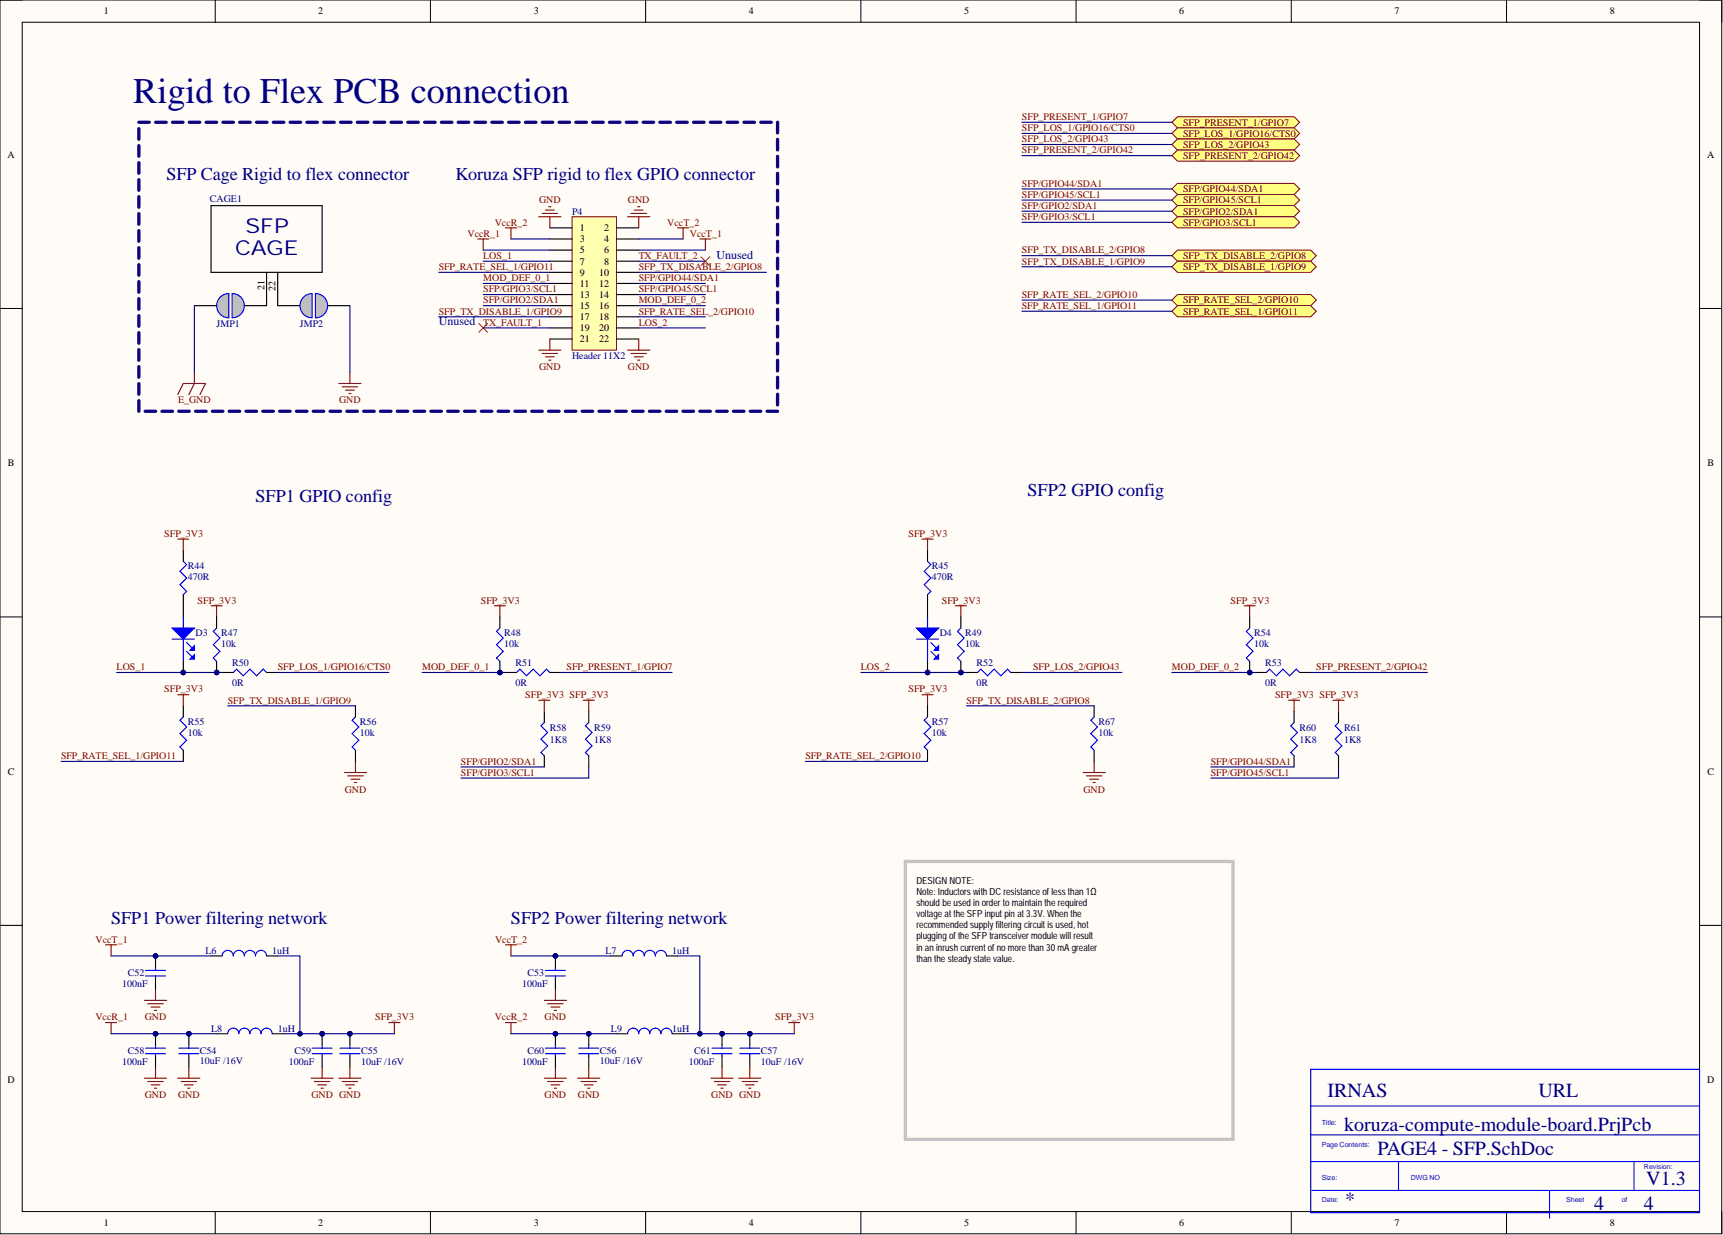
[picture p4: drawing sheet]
<svg xmlns="http://www.w3.org/2000/svg" width="393mm" height="282mm" viewBox="0 0 393 282" stroke-linecap="round" stroke-linejoin="round" font-family="sans-serif">
<defs><g id="words">
<text font-size="8.2" fill="#000080" x="30.4" y="23.6">Rigid to Flex PCB connection</text>
<g font-size="4.7" fill="#000080">
<text x="56" y="53.1">SFP</text>
<text x="53.7" y="58.2">CAGE</text>
</g>
<g font-size="4.6" fill="#000080">
<text x="303" y="250.4">IRNAS</text>
<text x="351.2" y="250.4">URL</text>
<text x="306.8" y="258">koruza-compute-module-board.PrjPcb</text>
<text x="314.4" y="263.6">PAGE4 - SFP.SchDoc</text>
<text x="307.1" y="275.3">*</text>
<text x="375.8" y="270.5">V1.3</text>
<text x="363.9" y="276.1">4</text>
<text x="375.3" y="276.1">4</text>
</g>
<g font-size="4.1" fill="#000080">
<text x="38" y="41">SFP Cage Rigid to flex connector</text>
<text x="104" y="41">Koruza SFP rigid to flex GPIO connector</text>
<text x="234.6" y="113.3">SFP2 GPIO config</text>
<text x="58.3" y="114.5">SFP1 GPIO config</text>
<text x="25.4" y="210.9">SFP1 Power filtering network</text>
<text x="116.7" y="210.9">SFP2 Power filtering network</text>
</g>
<g font-size="2.7" fill="#000080">
<text x="163.6" y="59">Unused</text>
<text x="100.2" y="74.2">Unused</text>
</g>
<g font-size="2.3">
<text x="23.7" y="3.3">1</text>
<text x="72.7" y="3.3">2</text>
<text x="121.9" y="3.3">3</text>
<text x="170.9" y="3.3">4</text>
<text x="220.1" y="3.3">5</text>
<text x="269.2" y="3.3">6</text>
<text x="318.3" y="3.3">7</text>
<text x="367.5" y="3.3">8</text>
<text x="1.7" y="36">A</text>
<text x="389.7" y="36">A</text>
<text x="132.4" y="52.8">1</text>
<text x="137.9" y="52.8">2</text>
<text x="132.4" y="55.3">3</text>
<text x="132.4" y="57.8">5</text>
<text x="137.9" y="55.3">4</text>
<text x="137.9" y="57.8">6</text>
<text x="132.4" y="60.4">7</text>
<text x="132.4" y="62.9">9</text>
<text x="132.4" y="65.5">11</text>
<text x="136.8" y="62.9">10</text>
<text x="136.8" y="65.5">12</text>
<text x="138" y="60.4">8</text>
<text x="60.4" y="66.2" transform="rotate(-90 60.4 66.2)">21</text>
<text x="62.9" y="66.4" transform="rotate(-90 62.9 66.4)">22</text>
<text x="132.4" y="68">13</text>
<text x="132.4" y="70.5">15</text>
<text x="136.8" y="68">14</text>
<text x="136.8" y="70.5">16</text>
<text x="132.4" y="73.1">17</text>
<text x="132.4" y="75.6">19</text>
<text x="136.8" y="75.6">20</text>
<text x="136.8" y="73.1">18</text>
<text x="132.4" y="78.1">21</text>
<text x="136.8" y="78.1">22</text>
<text x="1.8" y="106.4">B</text>
<text x="389.8" y="106.4">B</text>
<text x="1.8" y="176.8">C</text>
<text x="389.8" y="176.8">C</text>
<text x="1.7" y="247.2">D</text>
<text x="389.7" y="247.2">D</text>
<text x="23.7" y="279.8">1</text>
<text x="72.7" y="279.8">2</text>
<text x="121.9" y="279.8">3</text>
<text x="170.9" y="279.8">4</text>
<text x="220.1" y="279.8">5</text>
<text x="269.2" y="279.8">6</text>
<text x="318.3" y="279.8">7</text>
<text x="367.5" y="279.8">8</text>
</g>
<g font-size="2.3" fill="#800000">
<text x="233.3" y="29.9">SFP_LOS_1/GPIO16/CTS0</text>
<text x="233.3" y="27.4">SFP_PRESENT_1/GPIO7</text>
<text x="270.1" y="28.7">SFP_PRESENT_1/GPIO7</text>
<text x="233.3" y="32.5">SFP_LOS_2/GPIO43</text>
<text x="233.3" y="35">SFP_PRESENT_2/GPIO42</text>
<text x="270.1" y="31.2">SFP_LOS_1/GPIO16/CTS0</text>
<text x="270.1" y="33.7">SFP_LOS_2/GPIO43</text>
<text x="270.1" y="36.3">SFP_PRESENT_2/GPIO42</text>
<text x="123.1" y="46.4">GND</text>
<text x="143.4" y="46.4">GND</text>
<text x="233.3" y="42.6">SFP/GPIO44/SDA1</text>
<text x="233.3" y="45.2">SFP/GPIO45/SCL1</text>
<text x="233.3" y="47.7">SFP/GPIO2/SDA1</text>
<text x="270.1" y="43.9">SFP/GPIO44/SDA1</text>
<text x="270.1" y="46.4">SFP/GPIO45/SCL1</text>
<text x="112.9" y="51.5">VccR_2</text>
<text x="152.3" y="51.5">VccT_2</text>
<text x="233.3" y="50.2">SFP/GPIO3/SCL1</text>
<text x="270.1" y="49">SFP/GPIO2/SDA1</text>
<text x="270.1" y="51.5">SFP/GPIO3/SCL1</text>
<text x="106.7" y="54">VccR_1</text>
<text x="110.3" y="59.1">LOS_1</text>
<text x="145.8" y="59.1">TX_FAULT_2</text>
<text x="157.5" y="54">VccT_1</text>
<text x="233.3" y="57.8">SFP_TX_DISABLE_2/GPIO8</text>
<text x="270.1" y="59.1">SFP_TX_DISABLE_2/GPIO8</text>
<text x="100.2" y="61.6">SFP_RATE_SEL_1/GPIO11</text>
<text x="110.3" y="64.2">MOD_DEF_0_1</text>
<text x="145.8" y="64.2">SFP/GPIO44/SDA1</text>
<text x="145.8" y="61.6">SFP_TX_DISABLE_2/GPIO8</text>
<text x="233.3" y="60.4">SFP_TX_DISABLE_1/GPIO9</text>
<text x="270.1" y="61.6">SFP_TX_DISABLE_1/GPIO9</text>
<text x="100.2" y="71.8">SFP_TX_DISABLE_1/GPIO9</text>
<text x="110.3" y="69.3">SFP/GPIO2/SDA1</text>
<text x="110.3" y="66.7">SFP/GPIO3/SCL1</text>
<text x="145.8" y="69.3">MOD_DEF_0_2</text>
<text x="145.8" y="66.7">SFP/GPIO45/SCL1</text>
<text x="145.8" y="71.8">SFP_RATE_SEL_2/GPIO10</text>
<text x="233.3" y="68">SFP_RATE_SEL_2/GPIO10</text>
<text x="233.3" y="70.5">SFP_RATE_SEL_1/GPIO11</text>
<text x="270.1" y="69.3">SFP_RATE_SEL_2/GPIO10</text>
<text x="270.1" y="71.8">SFP_RATE_SEL_1/GPIO11</text>
<text x="110.3" y="74.3">TX_FAULT_1</text>
<text x="145.8" y="74.3">LOS_2</text>
<text x="123.1" y="84.5">GND</text>
<text x="143.4" y="84.5">GND</text>
<text x="40.7" y="92.1">E_GND</text>
<text x="77.4" y="92.1">GND</text>
<text x="37.5" y="122.5">SFP_3V3</text>
<text x="207.4" y="122.5">SFP_3V3</text>
<text x="45.1" y="137.8">SFP_3V3</text>
<text x="109.8" y="137.8">SFP_3V3</text>
<text x="215" y="137.8">SFP_3V3</text>
<text x="280.9" y="137.8">SFP_3V3</text>
<text x="26.6" y="153">LOS_1</text>
<text x="63.4" y="153">SFP_LOS_1/GPIO16/CTS0</text>
<text x="96.4" y="153">MOD_DEF_0_1</text>
<text x="129.3" y="153">SFP_PRESENT_1/GPIO7</text>
<text x="196.5" y="153">LOS_2</text>
<text x="235.8" y="153">SFP_LOS_2/GPIO43</text>
<text x="267.5" y="153">MOD_DEF_0_2</text>
<text x="300.5" y="153">SFP_PRESENT_2/GPIO42</text>
<text x="37.5" y="158.1">SFP_3V3</text>
<text x="52" y="160.6">SFP_TX_DISABLE_1/GPIO9</text>
<text x="119.9" y="159.3">SFP_3V3 SFP_3V3</text>
<text x="207.4" y="158.1">SFP_3V3</text>
<text x="220.6" y="160.6">SFP_TX_DISABLE_2/GPIO8</text>
<text x="291.1" y="159.3">SFP_3V3 SFP_3V3</text>
<text x="13.9" y="173.3">SFP_RATE_SEL_1/GPIO11</text>
<text x="183.9" y="173.3">SFP_RATE_SEL_2/GPIO10</text>
<text x="105.2" y="174.5">SFP/GPIO2/SDA1</text>
<text x="105.2" y="177.1">SFP/GPIO3/SCL1</text>
<text x="276.4" y="174.5">SFP/GPIO44/SDA1</text>
<text x="276.4" y="177.1">SFP/GPIO45/SCL1</text>
<text x="78.7" y="180.9">GND</text>
<text x="247.3" y="180.9">GND</text>
<text x="21.8" y="215.1">VccT_1</text>
<text x="113" y="215.1">VccT_2</text>
<text x="21.8" y="232.9">VccR_1</text>
<text x="33.1" y="232.9">GND</text>
<text x="85.7" y="232.9">SFP_3V3</text>
<text x="112.9" y="232.9">VccR_2</text>
<text x="124.3" y="232.9">GND</text>
<text x="177" y="232.9">SFP_3V3</text>
<text x="33.1" y="250.6">GND</text>
<text x="40.7" y="250.6">GND</text>
<text x="71.1" y="250.6">GND GND</text>
<text x="124.3" y="250.6">GND</text>
<text x="132" y="250.6">GND</text>
<text x="162.4" y="250.6">GND GND</text>
</g>
<g font-size="2.3" fill="#000080">
<text x="47.9" y="46.2">CAGE1</text>
<text x="130.6" y="49">P4</text>
<text x="49.4" y="74.6">JMP1</text>
<text x="68.5" y="74.6">JMP2</text>
<text x="130.6" y="81.9">Header 11X2</text>
<text x="42.9" y="129.9">R44</text>
<text x="212.8" y="129.9">R45</text>
<text x="42.9" y="132.4">470R</text>
<text x="212.8" y="132.4">470R</text>
<text x="44.6" y="145.1">D3</text>
<text x="50.5" y="145.1">R47</text>
<text x="50.5" y="147.6">10k</text>
<text x="115.1" y="145.1">R48</text>
<text x="115.1" y="147.6">10k</text>
<text x="214.5" y="145.1">D4</text>
<text x="220.4" y="145.1">R49</text>
<text x="220.4" y="147.6">10k</text>
<text x="286.3" y="145.1">R54</text>
<text x="286.3" y="147.6">10k</text>
<text x="53" y="152">R50</text>
<text x="117.7" y="152">R51</text>
<text x="222.9" y="152">R52</text>
<text x="288.8" y="152">R53</text>
<text x="53" y="156.5">0R</text>
<text x="117.7" y="156.5">0R</text>
<text x="222.9" y="156.5">0R</text>
<text x="288.8" y="156.5">0R</text>
<text x="42.9" y="165.4">R55</text>
<text x="42.9" y="167.9">10k</text>
<text x="82.2" y="165.4">R56</text>
<text x="82.2" y="167.9">10k</text>
<text x="125.5" y="166.9">R58</text>
<text x="135.7" y="166.9">R59</text>
<text x="212.8" y="165.4">R57</text>
<text x="212.8" y="167.9">10k</text>
<text x="250.8" y="165.4">R67</text>
<text x="250.8" y="167.9">10k</text>
<text x="296.7" y="166.9">R60</text>
<text x="306.8" y="166.9">R61</text>
<text x="125.5" y="169.5">1K8</text>
<text x="135.7" y="169.5">1K8</text>
<text x="296.7" y="169.5">1K8</text>
<text x="306.8" y="169.5">1K8</text>
<text x="46.9" y="217.7">L6</text>
<text x="62.1" y="217.7">1uH</text>
<text x="138.2" y="217.7">L7</text>
<text x="153.4" y="217.7">1uH</text>
<text x="27.9" y="225.3">100nF</text>
<text x="29.2" y="222.7">C52</text>
<text x="119.2" y="225.3">100nF</text>
<text x="120.5" y="222.7">C53</text>
<text x="48.2" y="235.4">L8</text>
<text x="63.4" y="235.4">1uH</text>
<text x="139.5" y="235.4">L9</text>
<text x="153.4" y="235.4">1uH</text>
<text x="27.9" y="243">100nF</text>
<text x="29.2" y="240.5">C58</text>
<text x="45.6" y="240.5">C54</text>
<text x="45.6" y="242.8">10uF /16V</text>
<text x="65.9" y="243">100nF</text>
<text x="67.2" y="240.5">C59</text>
<text x="82.4" y="240.5">C55</text>
<text x="82.4" y="243">10uF /16V</text>
<text x="119.2" y="243">100nF</text>
<text x="120.5" y="240.5">C60</text>
<text x="136.9" y="240.5">C56</text>
<text x="136.9" y="242.8">10uF /16V</text>
<text x="157.2" y="243">100nF</text>
<text x="158.5" y="240.5">C61</text>
<text x="173.7" y="240.5">C57</text>
<text x="173.7" y="243">10uF /16V</text>
</g>
<g font-size="2.2">
<text x="209.2" y="201.7">DESIGN NOTE:</text>
<text x="209.2" y="204.3">Note: Inductors with DC resistance of less than 1Ω</text>
<text x="209.2" y="206.8">should be used in orderto maintain the required</text>
<text x="209.2" y="209.3">voltage at the SFP input pin at 3.3V. When the</text>
<text x="209.2" y="211.9">recommended supply filtering circuit is used, hot</text>
<text x="209.2" y="214.4">plugging of the SFP transceivermodule will result</text>
<text x="209.2" y="216.9">in an inrush current of no more than 30 mA greater</text>
<text x="209.2" y="219.5">than the steady state value.</text>
</g>
<g font-size="1.6" fill="#00f">
<text x="301.8" y="256.7">Title:</text>
<text x="301.8" y="261.7">Page Contents:</text>
<text x="301.8" y="269.3">Size:</text>
<text x="322.1" y="269.3">DWG NO</text>
<text x="375.3" y="266.8">Revision:</text>
<text x="301.8" y="274.4">Date:</text>
<text x="357.6" y="274.4">Sheet</text>
<text x="370.2" y="274.4">of</text>
</g>
</g></defs>
<path d="M0 0h393.1v281.6h-393.1z" fill-rule="evenodd" fill="#fffcf8"/>
<path d="M0 0h393.1v281.6h-393.1z" fill="none" stroke="#000" stroke-width=".23"/>
<path d="M5.1 5.1h382.9v271.4h-382.9z" fill-rule="evenodd" fill="#fffcf8"/>
<g fill="none" stroke="#000" stroke-width=".23">
<path d="M0 0h5.1M5.1 5.1h382.9v271.4h-382.9zM49.1 0v5.1M98.3 0v5.1M147.4 0v5.1M196.5 0v5.1M245.7 0v5.1M294.8 0v5.1M343.9 0v5.1M388 0h5.1v5.1M0 70.4h5.1M388 70.4h5.1"/>
<path d="M0 140.8h5.1M388 140.8h5.1M0 211.2h5.1M388 211.2h5.1M49.1 276.5v5.1M98.3 276.5v5.1M147.4 276.5v5.1M196.5 276.5v5.1M245.7 276.5v5.1M294.8 276.5v5.1M343.9 276.5v5.1M393.1 276.5v5.1"/>
</g>
<circle cx="43.1" cy="235.9" r=".51" fill="#000080"/>
<circle cx="43.1" cy="235.9" r=".51" fill="none" stroke="#000080" stroke-width=".23"/>
<path d="M40.8 239.2h4.6M43.1 238.5v.7M40.8 240.5h4.6M43.1 240.5v.5" fill="none" stroke="#00f" stroke-width=".25"/>
<path d="M43.1 235.9v2.6M43.1 241v2.5" fill="none" stroke="#000" stroke-width=".25"/>
<circle cx="43.1" cy="235.9" r=".51" fill="#000080"/>
<circle cx="43.1" cy="235.9" r=".51" fill="none" stroke="#000080" stroke-width=".23"/>
<circle cx="79.9" cy="235.9" r=".51" fill="#000080"/>
<circle cx="79.9" cy="235.9" r=".51" fill="none" stroke="#000080" stroke-width=".23"/>
<path d="M77.6 239.2h4.6M79.9 238.5v.7M77.6 240.5h4.6M79.9 240.5v.5" fill="none" stroke="#00f" stroke-width=".25"/>
<path d="M79.9 235.9v2.6M79.9 241v2.5" fill="none" stroke="#000" stroke-width=".25"/>
<circle cx="79.9" cy="235.9" r=".51" fill="#000080"/>
<circle cx="79.9" cy="235.9" r=".51" fill="none" stroke="#000080" stroke-width=".23"/>
<path d="M50.7 218.2a1.27 1.27 0 0 1 1.3-1.3 1.27 1.27 0 0 1 1.3 1.3 1.27 1.27 0 0 1 1.2-1.3 1.27 1.27 0 0 1 1.3 1.3 1.27 1.27 0 0 1 1.3-1.3 1.27 1.27 0 0 1 1.2 1.3 1.27 1.27 0 0 1 1.3-1.3 1.27 1.27 0 0 1 1.3 1.3M52 235.9a1.27 1.27 0 0 1 1.3-1.2 1.27 1.27 0 0 1 1.2 1.2 1.27 1.27 0 0 1 1.3-1.2 1.27 1.27 0 0 1 1.3 1.2 1.27 1.27 0 0 1 1.2-1.2 1.27 1.27 0 0 1 1.3 1.2 1.27 1.27 0 0 1 1.3-1.2 1.27 1.27 0 0 1 1.2 1.2" fill="none" stroke="#00f" stroke-width=".25"/>
<path d="M48.2 218.2h2.5M60.9 218.2h2.5M49.4 235.9h2.6M62.1 235.9h2.6" fill="none" stroke="#000" stroke-width=".25"/>
<g fill="none" stroke="#800000" stroke-width=".25">
<path d="M24.1 215.6h2.5M25.4 215.6v2.6M24.1 233.4h2.5M25.4 233.4v2.5M33 228.3h5M33.7 229.1h3.6M34.5 229.8h2M35.2 230.6h.6M35.5 225.8v2.5M33 246.1h5M33.7 246.8h3.6M34.5 247.6h2"/>
<path d="M35.2 248.4h.6M35.5 243.5v2.6M40.6 246.1h5M41.3 246.8h3.6M42.1 247.6h2M42.9 248.4h.5M43.1 243.5v2.6M71 246.1h5.1M71.8 246.8h3.5M72.5 247.6h2.1M73.3 248.4h.5M73.5 243.5v2.6"/>
<path d="M77.3 246.1h5.1M78.1 246.8h3.6M78.9 247.6h2M79.6 248.4h.5M79.9 243.5v2.6"/>
</g>
<circle cx="134.4" cy="235.9" r=".51" fill="#000080"/>
<circle cx="134.4" cy="235.9" r=".51" fill="none" stroke="#000080" stroke-width=".23"/>
<path d="M132.1 239.2h4.6M134.4 238.5v.7M132.1 240.5h4.6M134.4 240.5v.5" fill="none" stroke="#00f" stroke-width=".25"/>
<path d="M134.4 235.9v2.6M134.4 241v2.5" fill="none" stroke="#000" stroke-width=".25"/>
<circle cx="134.4" cy="235.9" r=".51" fill="#000080"/>
<circle cx="134.4" cy="235.9" r=".51" fill="none" stroke="#000080" stroke-width=".23"/>
<circle cx="171.2" cy="235.9" r=".51" fill="#000080"/>
<circle cx="171.2" cy="235.9" r=".51" fill="none" stroke="#000080" stroke-width=".23"/>
<path d="M168.9 239.2h4.6M171.2 238.5v.7M168.9 240.5h4.6M171.2 240.5v.5" fill="none" stroke="#00f" stroke-width=".25"/>
<path d="M171.2 235.9v2.6M171.2 241v2.5" fill="none" stroke="#000" stroke-width=".25"/>
<circle cx="171.2" cy="235.9" r=".51" fill="#000080"/>
<circle cx="171.2" cy="235.9" r=".51" fill="none" stroke="#000080" stroke-width=".23"/>
<path d="M41.8 128.1l.8 .8-1.5 1.5 1.5 1.5-1.5 1.5 1.5 1.6-.8 .7M142 218.2a1.27 1.27 0 0 1 1.3-1.3 1.27 1.27 0 0 1 1.2 1.3 1.27 1.27 0 0 1 1.3-1.3 1.27 1.27 0 0 1 1.3 1.3 1.27 1.27 0 0 1 1.2-1.3 1.27 1.27 0 0 1 1.3 1.3 1.27 1.27 0 0 1 1.3-1.3 1.27 1.27 0 0 1 1.3 1.3M143.3 235.9a1.27 1.27 0 0 1 1.2-1.2 1.27 1.27 0 0 1 1.3 1.2 1.27 1.27 0 0 1 1.3-1.2 1.27 1.27 0 0 1 1.2 1.2 1.27 1.27 0 0 1 1.3-1.2 1.27 1.27 0 0 1 1.3 1.2 1.27 1.27 0 0 1 1.3-1.2 1.27 1.27 0 0 1 1.2 1.2" fill="none" stroke="#00f" stroke-width=".25"/>
<path d="M41.8 125.6v2.5M41.8 135.7v2.6M139.5 218.2h2.5M152.2 218.2h2.5M140.7 235.9h2.6M153.4 235.9h2.6" fill="none" stroke="#000" stroke-width=".25"/>
<g fill="none" stroke="#800000" stroke-width=".25">
<path d="M115.4 215.6h2.5M116.7 215.6v2.6M88.8 233.4h2.5M90 233.4v2.5M115.4 233.4h2.5M116.7 233.4v2.5M124.3 228.3h5M125 229.1h3.6M125.8 229.8h2M126.5 230.6h.5M126.8 225.8v2.5M180 233.4h2.6"/>
<path d="M181.3 233.4v2.5M124.3 246.1h5M125 246.8h3.6M125.8 247.6h2M126.5 248.4h.5M126.8 243.5v2.6M131.9 246.1h5M132.6 246.8h3.6M133.4 247.6h2M134.1 248.4h.6M134.4 243.5v2.6M162.3 246.1h5.1"/>
<path d="M163.1 246.8h3.5M163.8 247.6h2M164.6 248.4h.5M164.8 243.5v2.6M168.6 246.1h5.1M169.4 246.8h3.5M170.2 247.6h2M170.9 248.4h.5M171.2 243.5v2.6"/>
</g>
<circle cx="41.8" cy="153.5" r=".51" fill="#000080"/>
<circle cx="41.8" cy="153.5" r=".51" fill="none" stroke="#000080" stroke-width=".23"/>
<path d="M39.3 143.3h5.1l-2.6 2.6z" fill="#00f"/>
<path d="M39.3 143.3h5.1l-2.6 2.6z" fill="none" stroke="#00f" stroke-width=".25"/>
<path d="M44.4 147.4v1h-1z" fill="#00f"/>
<path d="M44.4 147.4v1h-1z" fill="none" stroke="#00f" stroke-width=".25"/>
<path d="M44.4 149.4v1h-1z" fill="#00f"/>
<path d="M39.3 145.9h5.1M41.8 140.8v2.5M41.8 145.9v5M42.6 146.6l1.3 1.3M42.6 148.7l1.3 1.2M44.4 149.4v1h-1z" fill="none" stroke="#00f" stroke-width=".25"/>
<path d="M41.8 138.3v2.5M41.8 150.9v2.6" fill="none" stroke="#000" stroke-width=".25"/>
<circle cx="41.8" cy="153.5" r=".51" fill="#000080"/>
<circle cx="41.8" cy="153.5" r=".51" fill="none" stroke="#000080" stroke-width=".23"/>
<g fill="none" stroke="#800000" stroke-width=".25">
<path d="M40.6 123h2.5M41.8 123v2.6M48.2 138.3h2.5M49.4 138.3v2.5M112.8 138.3h2.6M114.1 138.3v2.5M40.6 158.6h2.5M41.8 158.6v2.5M123 159.8h2.5M124.3 159.8v2.6M133.1 159.8h2.6M134.4 159.8v2.6"/>
<path d="M78.6 176.3h5.1M79.4 177.1h3.5M80.1 177.8h2.1M80.9 178.6h.5M81.1 173.8v2.5"/>
</g>
<path d="M211.7 128.1l.8 .8-1.5 1.5 1.5 1.5-1.5 1.5 1.5 1.6-.8 .7M53.3 153.5l.7-.8 1.5 1.5 1.6-1.5 1.5 1.5 1.5-1.5 .8 .8M117.9 153.5l.8-.8 1.5 1.5 1.5-1.5 1.5 1.5 1.6-1.5 .7 .8M124.3 164.9l-.8 .8 1.5 1.5-1.5 1.5 1.5 1.5-1.5 1.5 .8 .8M134.4 164.9l-.8 .8 1.6 1.5-1.6 1.5 1.6 1.5-1.6 1.5 .8 .8" fill="none" stroke="#00f" stroke-width=".25"/>
<path d="M211.7 125.6v2.5M211.7 135.7v2.6M50.7 153.5h2.6M60.9 153.5h2.5M115.4 153.5h2.5M125.5 153.5h2.6M124.3 162.4v2.5M124.3 172.5v2.5M134.4 162.4v2.5M134.4 172.5v2.5" fill="none" stroke="#000" stroke-width=".25"/>
<circle cx="211.7" cy="153.5" r=".51" fill="#000080"/>
<circle cx="211.7" cy="153.5" r=".51" fill="none" stroke="#000080" stroke-width=".23"/>
<path d="M209.2 143.3h5.1l-2.6 2.6z" fill="#00f"/>
<path d="M209.2 143.3h5.1l-2.6 2.6z" fill="none" stroke="#00f" stroke-width=".25"/>
<path d="M214.3 147.4v1h-1z" fill="#00f"/>
<path d="M214.3 147.4v1h-1z" fill="none" stroke="#00f" stroke-width=".25"/>
<path d="M214.3 149.4v1h-1z" fill="#00f"/>
<path d="M209.2 145.9h5.1M211.7 140.8v2.5M211.7 145.9v5M212.5 146.6l1.3 1.3M212.5 148.7l1.3 1.2M214.3 149.4v1h-1z" fill="none" stroke="#00f" stroke-width=".25"/>
<path d="M211.7 138.3v2.5M211.7 150.9v2.6" fill="none" stroke="#000" stroke-width=".25"/>
<circle cx="211.7" cy="153.5" r=".51" fill="#000080"/>
<circle cx="211.7" cy="153.5" r=".51" fill="none" stroke="#000080" stroke-width=".23"/>
<g fill="none" stroke="#800000" stroke-width=".25">
<path d="M109 54.5h2.6M110.3 54.5v2.6M115.4 52h2.5M116.7 52v2.5M154.7 52h2.5M156 52v2.5M159.8 54.5h2.5M161 54.5v2.6M210.5 123h2.5M211.7 123v2.6M218.1 138.3h2.5M219.4 138.3v2.5"/>
<path d="M284 138.3h2.6M285.3 138.3v2.5M210.5 158.6h2.5M211.7 158.6v2.5M294.2 159.8h2.5M295.4 159.8v2.6M304.3 159.8h2.5M305.6 159.8v2.6"/>
</g>
<path d="M223.2 153.5l.7-.8 1.5 1.5 1.6-1.5 1.5 1.5 1.5-1.5 .8 .8M289.1 153.5l.8-.8 1.5 1.5 1.5-1.5 1.5 1.5 1.5-1.5 .8 .8M295.4 164.9l-.7 .8 1.5 1.5-1.5 1.5 1.5 1.5-1.5 1.5 .7 .8M305.6 164.9l-.8 .8 1.5 1.5-1.5 1.5 1.5 1.5-1.5 1.5 .8 .8" fill="none" stroke="#00f" stroke-width=".25"/>
<path d="M220.6 153.5h2.6M230.8 153.5h2.5M286.6 153.5h2.5M296.7 153.5h2.5M295.4 162.4v2.5M295.4 172.5v2.5M305.6 162.4v2.5M305.6 172.5v2.5" fill="none" stroke="#000" stroke-width=".25"/>
<path d="M160 58.6l2 2M162 58.6l-2 2M109.3 73.8l2 2.1M111.3 73.8l-2 2.1" fill="none" stroke="#f00" stroke-width=".23"/>
<path d="M268.8 26.6h26.6l1.3 1.3-1.3 1.3h-26.6l-1.3-1.3z" fill-rule="evenodd" fill="#ffff80"/>
<path d="M268.8 26.6h26.6l1.3 1.3-1.3 1.3h-26.6l-1.3-1.3z" fill="none" stroke="#800000" stroke-width=".23"/>
<path d="M268.8 29.2h26.6l1.3 1.2-1.3 1.3h-26.6l-1.3-1.3z" fill-rule="evenodd" fill="#ffff80"/>
<path d="M268.8 29.2h26.6l1.3 1.2-1.3 1.3h-26.6l-1.3-1.3z" fill="none" stroke="#800000" stroke-width=".23"/>
<path d="M268.8 31.7h26.6l1.3 1.3-1.3 1.3h-26.6l-1.3-1.3z" fill-rule="evenodd" fill="#ffff80"/>
<path d="M268.8 31.7h26.6l1.3 1.3-1.3 1.3h-26.6l-1.3-1.3z" fill="none" stroke="#800000" stroke-width=".23"/>
<path d="M268.8 34.3h26.6l1.3 1.2-1.3 1.3h-26.6l-1.3-1.3z" fill-rule="evenodd" fill="#ffff80"/>
<path d="M268.8 34.3h26.6l1.3 1.2-1.3 1.3h-26.6l-1.3-1.3z" fill="none" stroke="#800000" stroke-width=".23"/>
<path d="M268.8 41.9h26.6l1.3 1.2-1.3 1.3h-26.6l-1.3-1.3z" fill-rule="evenodd" fill="#ffff80"/>
<path d="M268.8 41.9h26.6l1.3 1.2-1.3 1.3h-26.6l-1.3-1.3z" fill="none" stroke="#800000" stroke-width=".23"/>
<path d="M268.8 44.4h26.6l1.3 1.3-1.3 1.2h-26.6l-1.3-1.2z" fill-rule="evenodd" fill="#ffff80"/>
<path d="M268.8 44.4h26.6l1.3 1.3-1.3 1.2h-26.6l-1.3-1.2z" fill="none" stroke="#800000" stroke-width=".23"/>
<path d="M268.8 46.9h26.6l1.3 1.3-1.3 1.3h-26.6l-1.3-1.3z" fill-rule="evenodd" fill="#ffff80"/>
<path d="M268.8 46.9h26.6l1.3 1.3-1.3 1.3h-26.6l-1.3-1.3z" fill="none" stroke="#800000" stroke-width=".23"/>
<path d="M268.8 49.5h26.6l1.3 1.2-1.3 1.3h-26.6l-1.3-1.3z" fill-rule="evenodd" fill="#ffff80"/>
<path d="M268.8 49.5h26.6l1.3 1.2-1.3 1.3h-26.6l-1.3-1.3z" fill="none" stroke="#800000" stroke-width=".23"/>
<path d="M48.2 46.9h25.3v15.3h-25.3zM60.9 62.2v7.6M63.4 62.2v7.6" fill="none" stroke="#000" stroke-width=".25"/>
<path d="M247.2 176.3h5.1M248 177.1h3.6M248.8 177.8h2M249.5 178.6h.5M249.8 173.8v2.5" fill="none" stroke="#800000" stroke-width=".25"/>
<circle cx="35.5" cy="235.9" r=".51" fill="#000080"/>
<circle cx="35.5" cy="235.9" r=".51" fill="none" stroke="#000080" stroke-width=".23"/>
<path d="M33.2 239.2h4.6M35.5 238.5v.7M33.2 240.5h4.6M35.5 240.5v.5" fill="none" stroke="#00f" stroke-width=".25"/>
<path d="M35.5 235.9v2.6M35.5 241v2.5" fill="none" stroke="#000" stroke-width=".25"/>
<circle cx="35.5" cy="235.9" r=".51" fill="#000080"/>
<circle cx="35.5" cy="235.9" r=".51" fill="none" stroke="#000080" stroke-width=".23"/>
<circle cx="35.5" cy="218.2" r=".51" fill="#000080"/>
<circle cx="35.5" cy="218.2" r=".51" fill="none" stroke="#000080" stroke-width=".23"/>
<path d="M33.2 221.5h4.6M33.2 222.7h4.6M35.5 220.7v.8M35.5 222.7v.5" fill="none" stroke="#00f" stroke-width=".25"/>
<path d="M35.5 218.2v2.5M35.5 223.2v2.6" fill="none" stroke="#000" stroke-width=".25"/>
<circle cx="35.5" cy="218.2" r=".51" fill="#000080"/>
<circle cx="35.5" cy="218.2" r=".51" fill="none" stroke="#000080" stroke-width=".23"/>
<circle cx="73.5" cy="235.9" r=".51" fill="#000080"/>
<circle cx="73.5" cy="235.9" r=".51" fill="none" stroke="#000080" stroke-width=".23"/>
<path d="M71.3 239.2h4.5M73.5 238.5v.7M71.3 240.5h4.5M73.5 240.5v.5" fill="none" stroke="#00f" stroke-width=".25"/>
<path d="M73.5 235.9v2.6M73.5 241v2.5" fill="none" stroke="#000" stroke-width=".25"/>
<circle cx="73.5" cy="235.9" r=".51" fill="#000080"/>
<circle cx="73.5" cy="235.9" r=".51" fill="none" stroke="#000080" stroke-width=".23"/>
<circle cx="126.8" cy="218.2" r=".51" fill="#000080"/>
<circle cx="126.8" cy="218.2" r=".51" fill="none" stroke="#000080" stroke-width=".23"/>
<path d="M124.5 221.5h4.6M124.5 222.7h4.6M126.8 220.7v.8M126.8 222.7v.5" fill="none" stroke="#00f" stroke-width=".25"/>
<path d="M126.8 218.2v2.5M126.8 223.2v2.6" fill="none" stroke="#000" stroke-width=".25"/>
<circle cx="126.8" cy="218.2" r=".51" fill="#000080"/>
<circle cx="126.8" cy="218.2" r=".51" fill="none" stroke="#000080" stroke-width=".23"/>
<circle cx="126.8" cy="235.9" r=".51" fill="#000080"/>
<circle cx="126.8" cy="235.9" r=".51" fill="none" stroke="#000080" stroke-width=".23"/>
<path d="M124.5 239.2h4.6M126.8 238.5v.7M124.5 240.5h4.6M126.8 240.5v.5" fill="none" stroke="#00f" stroke-width=".25"/>
<path d="M126.8 235.9v2.6M126.8 241v2.5" fill="none" stroke="#000" stroke-width=".25"/>
<circle cx="126.8" cy="235.9" r=".51" fill="#000080"/>
<circle cx="126.8" cy="235.9" r=".51" fill="none" stroke="#000080" stroke-width=".23"/>
<circle cx="164.8" cy="235.9" r=".51" fill="#000080"/>
<circle cx="164.8" cy="235.9" r=".51" fill="none" stroke="#000080" stroke-width=".23"/>
<path d="M162.6 239.2h4.5M164.8 238.5v.7M162.6 240.5h4.5M164.8 240.5v.5" fill="none" stroke="#00f" stroke-width=".25"/>
<path d="M164.8 235.9v2.6M164.8 241v2.5" fill="none" stroke="#000" stroke-width=".25"/>
<circle cx="164.8" cy="235.9" r=".51" fill="#000080"/>
<circle cx="164.8" cy="235.9" r=".51" fill="none" stroke="#000080" stroke-width=".23"/>
<path d="M299.2 244.1h88.8v32.7h-88.8zM299.2 259h88.5M299.2 252.4h88.8M299.2 265.1h88.8M299.5 271.7h88.5M319.3 265.1v6.6M353.8 271.7v6.3M373 265.1v6.6" fill="none" stroke="#00f" stroke-width=".25"/>
<path d="M206.7 196.6h74.8v63.4h-74.8z" fill="none" stroke="#c6c3c6" stroke-width=".76"/>
<g fill="none" stroke="#11037f" stroke-width=".76">
<path d="M31.7 27.9h2.4M31.7 29.4v2.4M31.7 33.2v2.5M31.7 37.1v2.4M35.5 27.9h2.4M39.4 27.9h2.4M43.2 27.9h2.4M47 27.9h2.4M50.9 27.9h2.4M54.7 27.9h2.4M58.6 27.9h2.4M62.4 27.9h2.4"/>
<path d="M66.2 27.9h2.4M70.1 27.9h2.4M73.9 27.9h2.4M77.7 27.9h2.4M81.6 27.9h2.4M85.4 27.9h2.4M89.3 27.9h2.4M93.1 27.9h2.4M96.9 27.9h2.4M100.8 27.9h2.4M104.6 27.9h2.4M108.4 27.9h2.4"/>
<path d="M112.3 27.9h2.4M116.1 27.9h2.4M120 27.9h2.4M123.8 27.9h2.4M127.6 27.9h2.4M131.5 27.9h2.4M135.3 27.9h2.4M139.1 27.9h2.4M143 27.9h2.4M146.8 27.9h2.4M150.7 27.9h2.4M154.5 27.9h2.4"/>
<path d="M158.3 27.9h2.4M162.2 27.9h2.4M166 27.9h2.4M169.8 27.9h2.4M173.7 27.9h2.4M177.5 27.9v2.4M177.5 31.8v2.4M177.5 35.7v2.4M177.5 39.6v2.4M31.7 41v2.4M31.7 44.9v2.4M31.7 48.8v2.4"/>
<path d="M31.7 52.6v2.5M31.7 56.5v2.4M177.5 43.4v2.5M177.5 47.3v2.4M177.5 51.2v2.4M177.5 55.1v2.4M177.5 59v2.4M31.7 60.4v2.4M31.7 64.3v2.4M31.7 68.2v2.4M31.7 72v2.5M31.7 75.9v2.4"/>
<path d="M31.7 79.8v2.4M177.5 62.8v2.5M177.5 66.7v2.4M177.5 70.6v2.4M177.5 74.5v2.4M177.5 78.3v2.5M31.7 83.7v2.4M31.7 87.6v2.4M31.7 91.4v2.5M33.1 93.9h2.4M37 93.9h2.4M40.8 93.9h2.4"/>
<path d="M44.7 93.9h2.4M48.5 93.9h2.4M52.3 93.9h2.4M56.2 93.9h2.4M60 93.9h2.4M63.8 93.9h2.4M67.7 93.9h2.4M71.5 93.9h2.4M75.3 93.9h2.4M79.2 93.9h2.4M83 93.9h2.4M86.9 93.9h2.4"/>
<path d="M90.7 93.9h2.4M94.5 93.9h2.4M98.4 93.9h2.4M102.2 93.9h2.4M106 93.9h2.4M109.9 93.9h2.4M113.7 93.9h2.4M117.6 93.9h2.4M121.4 93.9h2.4M125.2 93.9h2.4M129.1 93.9h2.4M132.9 93.9h2.4"/>
<path d="M136.7 93.9h2.4M140.6 93.9h2.4M144.4 93.9h2.4M148.3 93.9h2.4M152.1 93.9h2.4M155.9 93.9h2.4M159.8 93.9h2.4M163.6 93.9h2.4M167.4 93.9h2.4M171.3 93.9h2.4M175.1 93.9h2.4M177.5 82.2v2.5"/>
<path d="M177.5 86.1v2.4M177.5 90v2.4"/>
</g>
<path d="M268.8 57.1h30.4l1.3 1.3-1.3 1.2h-30.4l-1.3-1.2z" fill-rule="evenodd" fill="#ffff80"/>
<path d="M268.8 57.1h30.4l1.3 1.3-1.3 1.2h-30.4l-1.3-1.2z" fill="none" stroke="#800000" stroke-width=".23"/>
<path d="M268.8 59.6h30.4l1.3 1.3-1.3 1.3h-30.4l-1.3-1.3z" fill-rule="evenodd" fill="#ffff80"/>
<path d="M268.8 59.6h30.4l1.3 1.3-1.3 1.3h-30.4l-1.3-1.3z" fill="none" stroke="#800000" stroke-width=".23"/>
<path d="M41.8 163.6l-.7 .8 1.5 1.5-1.5 1.5 1.5 1.6-1.5 1.5 .7 .7M81.1 163.6l-.7 .8 1.5 1.5-1.5 1.5 1.5 1.6-1.5 1.5 .7 .7M211.7 163.6l-.7 .8 1.5 1.5-1.5 1.5 1.5 1.6-1.5 1.5 .7 .7M249.8 163.6l-.8 .8 1.5 1.5-1.5 1.5 1.5 1.6-1.5 1.5 .8 .7" fill="none" stroke="#00f" stroke-width=".25"/>
<path d="M41.8 161.1v2.5M41.8 171.2v2.6M81.1 161.1v2.5M81.1 171.2v2.6M211.7 161.1v2.5M211.7 171.2v2.6M249.8 161.1v2.5M249.8 171.2v2.6" fill="none" stroke="#000" stroke-width=".25"/>
<path d="M268.8 67.2h30.4l1.3 1.3-1.3 1.3h-30.4l-1.3-1.3z" fill-rule="evenodd" fill="#ffff80"/>
<path d="M268.8 67.2h30.4l1.3 1.3-1.3 1.3h-30.4l-1.3-1.3z" fill="none" stroke="#800000" stroke-width=".23"/>
<path d="M268.8 69.8h30.4l1.3 1.2-1.3 1.3h-30.4l-1.3-1.3z" fill-rule="evenodd" fill="#ffff80"/>
<path d="M268.8 69.8h30.4l1.3 1.2-1.3 1.3h-30.4l-1.3-1.3z" fill="none" stroke="#800000" stroke-width=".23"/>
<path d="M130.6 49.5h10.1v30.4h-10.1z" fill-rule="evenodd" fill="#ffffb0"/>
<path d="M130.6 49.5h10.1v30.4h-10.1z" fill="none" stroke="#800000" stroke-width=".23"/>
<g fill="none" stroke="#000" stroke-width=".25">
<path d="M125.5 52h5.1M125.5 54.5h5.1M125.5 57.1h5.1M125.5 59.6h5.1M140.7 52h5.1M140.7 54.5h5.1M140.7 57.1h5.1M140.7 59.6h5.1M125.5 62.2h5.1M125.5 64.7h5.1M125.5 67.2h5.1M125.5 69.8h5.1"/>
<path d="M125.5 72.3h5.1M125.5 74.8h5.1M125.5 77.4h5.1M140.7 62.2h5.1M140.7 64.7h5.1M140.7 67.2h5.1M140.7 69.8h5.1M140.7 72.3h5.1M140.7 74.8h5.1M140.7 77.4h5.1"/>
</g>
<g fill="none" stroke="#800000" stroke-width=".25">
<path d="M123 49.5h5.1M123.8 48.7h3.5M124.5 47.9h2M125.3 47.2h.5M125.5 49.5v2.5M143.3 49.5h5M144 48.7h3.6M144.8 47.9h2M145.6 47.2h.5M145.8 49.5v2.5M123 79.9h5.1M125.5 77.4v2.5"/>
<path d="M143.3 79.9h5M145.8 77.4v2.5M40.6 90.1l1.2-2.6h5.1l-1.3 2.6M44.4 85v2.5l-1.3 2.6M123.8 80.7h3.5M124.5 81.4h2M125.3 82.2h.5M144 80.7h3.6M144.8 81.4h2M145.6 82.2h.5"/>
</g>
<circle cx="49.4" cy="153.5" r=".51" fill="#000080"/>
<circle cx="49.4" cy="153.5" r=".51" fill="none" stroke="#000080" stroke-width=".23"/>
<path d="M49.4 143.3l-.7 .8 1.5 1.5-1.5 1.5 1.5 1.6-1.5 1.5 .7 .7" fill="none" stroke="#00f" stroke-width=".25"/>
<path d="M49.4 150.9v2.6" fill="none" stroke="#000" stroke-width=".25"/>
<circle cx="49.4" cy="153.5" r=".51" fill="#000080"/>
<circle cx="49.4" cy="153.5" r=".51" fill="none" stroke="#000080" stroke-width=".23"/>
<path d="M49.4 140.8v2.5" fill="none" stroke="#000" stroke-width=".25"/>
<circle cx="114.1" cy="153.5" r=".51" fill="#000080"/>
<circle cx="114.1" cy="153.5" r=".51" fill="none" stroke="#000080" stroke-width=".23"/>
<path d="M114.1 143.3l-.7 .8 1.5 1.5-1.5 1.5 1.5 1.6-1.5 1.5 .7 .7" fill="none" stroke="#00f" stroke-width=".25"/>
<path d="M114.1 150.9v2.6" fill="none" stroke="#000" stroke-width=".25"/>
<circle cx="114.1" cy="153.5" r=".51" fill="#000080"/>
<circle cx="114.1" cy="153.5" r=".51" fill="none" stroke="#000080" stroke-width=".23"/>
<path d="M114.1 140.8v2.5" fill="none" stroke="#000" stroke-width=".25"/>
<circle cx="219.4" cy="153.5" r=".51" fill="#000080"/>
<circle cx="219.4" cy="153.5" r=".51" fill="none" stroke="#000080" stroke-width=".23"/>
<path d="M219.4 143.3l-.8 .8 1.5 1.5-1.5 1.5 1.5 1.6-1.5 1.5 .8 .7" fill="none" stroke="#00f" stroke-width=".25"/>
<path d="M219.4 150.9v2.6" fill="none" stroke="#000" stroke-width=".25"/>
<circle cx="219.4" cy="153.5" r=".51" fill="#000080"/>
<circle cx="219.4" cy="153.5" r=".51" fill="none" stroke="#000080" stroke-width=".23"/>
<path d="M219.4 140.8v2.5" fill="none" stroke="#000" stroke-width=".25"/>
<circle cx="285.3" cy="153.5" r=".51" fill="#000080"/>
<circle cx="285.3" cy="153.5" r=".51" fill="none" stroke="#000080" stroke-width=".23"/>
<path d="M285.3 143.3l-.8 .8 1.5 1.5-1.5 1.5 1.5 1.6-1.5 1.5 .8 .7" fill="none" stroke="#00f" stroke-width=".25"/>
<path d="M285.3 150.9v2.6" fill="none" stroke="#000" stroke-width=".25"/>
<circle cx="285.3" cy="153.5" r=".51" fill="#000080"/>
<circle cx="285.3" cy="153.5" r=".51" fill="none" stroke="#000080" stroke-width=".23"/>
<path d="M63.4 69.8h5.1M74.8 69.8h5.1M285.3 140.8v2.5" fill="none" stroke="#000" stroke-width=".25"/>
<path d="M72 67l1 .2 .9 .6 .6 .8 .3 1.1-.2 1.1-.6 .9-1 .6-1 .2z" fill-rule="evenodd" fill="#c0c0c0"/>
<path d="M72 67l1 .2 .9 .6 .6 .8 .3 1.1-.2 1.1-.6 .9-1 .6-1 .2z" fill="none" stroke="#00f" stroke-width=".25"/>
<path d="M69.3 67.8l.9-.6 1.1-.2v5.5l-.8-.1-.8-.4-.6-.5-.4-.7-.2-.8 .1-.9z" fill-rule="evenodd" fill="#c0c0c0"/>
<path d="M69.3 67.8l.9-.6 1.1-.2v5.5l-.8-.1-.8-.4-.6-.5-.4-.7-.2-.8 .1-.9z" fill="none" stroke="#00f" stroke-width=".25"/>
<path d="M77.3 87.5h5.1M78.1 88.3h3.6M78.9 89h2M79.6 89.8h.5M79.9 85v2.5" fill="none" stroke="#800000" stroke-width=".25"/>
<path d="M44.4 69.8h5M55.8 69.8h5.1" fill="none" stroke="#000" stroke-width=".25"/>
<path d="M53 67l1 .2 .9 .6 .6 .8 .3 1.1-.2 1.1-.6 .9-1 .6-1 .2z" fill-rule="evenodd" fill="#c0c0c0"/>
<path d="M53 67l1 .2 .9 .6 .6 .8 .3 1.1-.2 1.1-.6 .9-1 .6-1 .2z" fill="none" stroke="#00f" stroke-width=".25"/>
<path d="M50.3 67.8l.9-.6 1-.2v5.5l-.7-.1-.8-.4-.6-.5-.4-.7-.2-.8 .1-.9z" fill-rule="evenodd" fill="#c0c0c0"/>
<path d="M50.3 67.8l.9-.6 1-.2v5.5l-.7-.1-.8-.4-.6-.5-.4-.7-.2-.8 .1-.9z" fill="none" stroke="#00f" stroke-width=".25"/>
<path d="M63.4 218.2h5.1v17.7" fill="none" stroke="#000080" stroke-width=".25"/>
<circle cx="68.5" cy="235.9" r=".51" fill="#000080"/>
<circle cx="68.5" cy="235.9" r=".51" fill="none" stroke="#000080" stroke-width=".23"/>
<path d="M25.4 218.2h22.8" fill="none" stroke="#000080" stroke-width=".25"/>
<circle cx="35.5" cy="218.2" r=".51" fill="#000080"/>
<circle cx="35.5" cy="218.2" r=".51" fill="none" stroke="#000080" stroke-width=".23"/>
<path d="M25.4 235.9h24" fill="none" stroke="#000080" stroke-width=".25"/>
<circle cx="43.1" cy="235.9" r=".51" fill="#000080"/>
<circle cx="43.1" cy="235.9" r=".51" fill="none" stroke="#000080" stroke-width=".23"/>
<circle cx="35.5" cy="235.9" r=".51" fill="#000080"/>
<circle cx="35.5" cy="235.9" r=".51" fill="none" stroke="#000080" stroke-width=".23"/>
<path d="M154.7 218.2h5.1v17.7" fill="none" stroke="#000080" stroke-width=".25"/>
<circle cx="159.8" cy="235.9" r=".51" fill="#000080"/>
<circle cx="159.8" cy="235.9" r=".51" fill="none" stroke="#000080" stroke-width=".23"/>
<path d="M116.7 218.2h22.8" fill="none" stroke="#000080" stroke-width=".25"/>
<circle cx="126.8" cy="218.2" r=".51" fill="#000080"/>
<circle cx="126.8" cy="218.2" r=".51" fill="none" stroke="#000080" stroke-width=".23"/>
<path d="M116.7 235.9h24" fill="none" stroke="#000080" stroke-width=".25"/>
<circle cx="134.4" cy="235.9" r=".51" fill="#000080"/>
<circle cx="134.4" cy="235.9" r=".51" fill="none" stroke="#000080" stroke-width=".23"/>
<circle cx="126.8" cy="235.9" r=".51" fill="#000080"/>
<circle cx="126.8" cy="235.9" r=".51" fill="none" stroke="#000080" stroke-width=".23"/>
<path d="M26.6 153.5h24.1" fill="none" stroke="#000080" stroke-width=".25"/>
<circle cx="49.4" cy="153.5" r=".51" fill="#000080"/>
<circle cx="49.4" cy="153.5" r=".51" fill="none" stroke="#000080" stroke-width=".23"/>
<circle cx="41.8" cy="153.5" r=".51" fill="#000080"/>
<circle cx="41.8" cy="153.5" r=".51" fill="none" stroke="#000080" stroke-width=".23"/>
<path d="M63.4 153.5h25.4M96.4 153.5h19M128.1 153.5h25.3" fill="none" stroke="#000080" stroke-width=".25"/>
<circle cx="114.1" cy="153.5" r=".51" fill="#000080"/>
<circle cx="114.1" cy="153.5" r=".51" fill="none" stroke="#000080" stroke-width=".23"/>
<path d="M196.5 153.5h24.1M13.9 173.8h27.9M52 161.1h29.1M105.2 175h19.1M134.4 175v2.6h-29.2" fill="none" stroke="#000080" stroke-width=".25"/>
<circle cx="219.4" cy="153.5" r=".51" fill="#000080"/>
<circle cx="219.4" cy="153.5" r=".51" fill="none" stroke="#000080" stroke-width=".23"/>
<circle cx="211.7" cy="153.5" r=".51" fill="#000080"/>
<circle cx="211.7" cy="153.5" r=".51" fill="none" stroke="#000080" stroke-width=".23"/>
<path d="M233.3 153.5h22.8M267.5 153.5h19.1M299.2 153.5h26.7" fill="none" stroke="#000080" stroke-width=".25"/>
<circle cx="285.3" cy="153.5" r=".51" fill="#000080"/>
<circle cx="285.3" cy="153.5" r=".51" fill="none" stroke="#000080" stroke-width=".23"/>
<g fill="none" stroke="#000080" stroke-width=".25">
<path d="M233.3 30.4h34.2M233.3 33h34.2M233.3 35.5h34.2M233.3 27.9h34.2M110.3 59.6h15.2M110.3 57.1h15.2M145.8 59.6h15.2M145.8 57.1h15.2M233.3 45.7h34.2M233.3 50.7h34.2M233.3 48.2h34.2M233.3 43.1h34.2"/>
<path d="M100.2 72.3h25.3M100.2 62.2h25.3M110.3 74.8h15.2M110.3 69.8h15.2M110.3 67.2h15.2M110.3 64.7h15.2M145.8 74.8h15.2M145.8 72.3h15.2M145.8 69.8h15.2M145.8 67.2h15.2M145.8 64.7h15.2M145.8 62.2h29.2"/>
<path d="M183.9 173.8h27.8M220.6 161.1h29.2M276.4 175h19M305.6 175v2.6h-29.2M156 235.9h25.3"/>
</g>
<circle cx="159.8" cy="235.9" r=".51" fill="#000080"/>
<circle cx="159.8" cy="235.9" r=".51" fill="none" stroke="#000080" stroke-width=".23"/>
<circle cx="164.8" cy="235.9" r=".51" fill="#000080"/>
<circle cx="164.8" cy="235.9" r=".51" fill="none" stroke="#000080" stroke-width=".23"/>
<circle cx="171.2" cy="235.9" r=".51" fill="#000080"/>
<circle cx="171.2" cy="235.9" r=".51" fill="none" stroke="#000080" stroke-width=".23"/>
<path d="M64.7 235.9h25.3" fill="none" stroke="#000080" stroke-width=".25"/>
<circle cx="68.5" cy="235.9" r=".51" fill="#000080"/>
<circle cx="68.5" cy="235.9" r=".51" fill="none" stroke="#000080" stroke-width=".23"/>
<circle cx="73.5" cy="235.9" r=".51" fill="#000080"/>
<circle cx="73.5" cy="235.9" r=".51" fill="none" stroke="#000080" stroke-width=".23"/>
<circle cx="79.9" cy="235.9" r=".51" fill="#000080"/>
<circle cx="79.9" cy="235.9" r=".51" fill="none" stroke="#000080" stroke-width=".23"/>
<path d="M116.7 54.5h8.8M145.8 54.5h10.2M233.3 58.4h34.2M44.4 69.8v15.2M79.9 69.8v15.2M233.3 60.9h34.2M233.3 68.5h34.2M233.3 71h34.2" fill="none" stroke="#000080" stroke-width=".25"/>
<use href="#words"/>
</svg>
